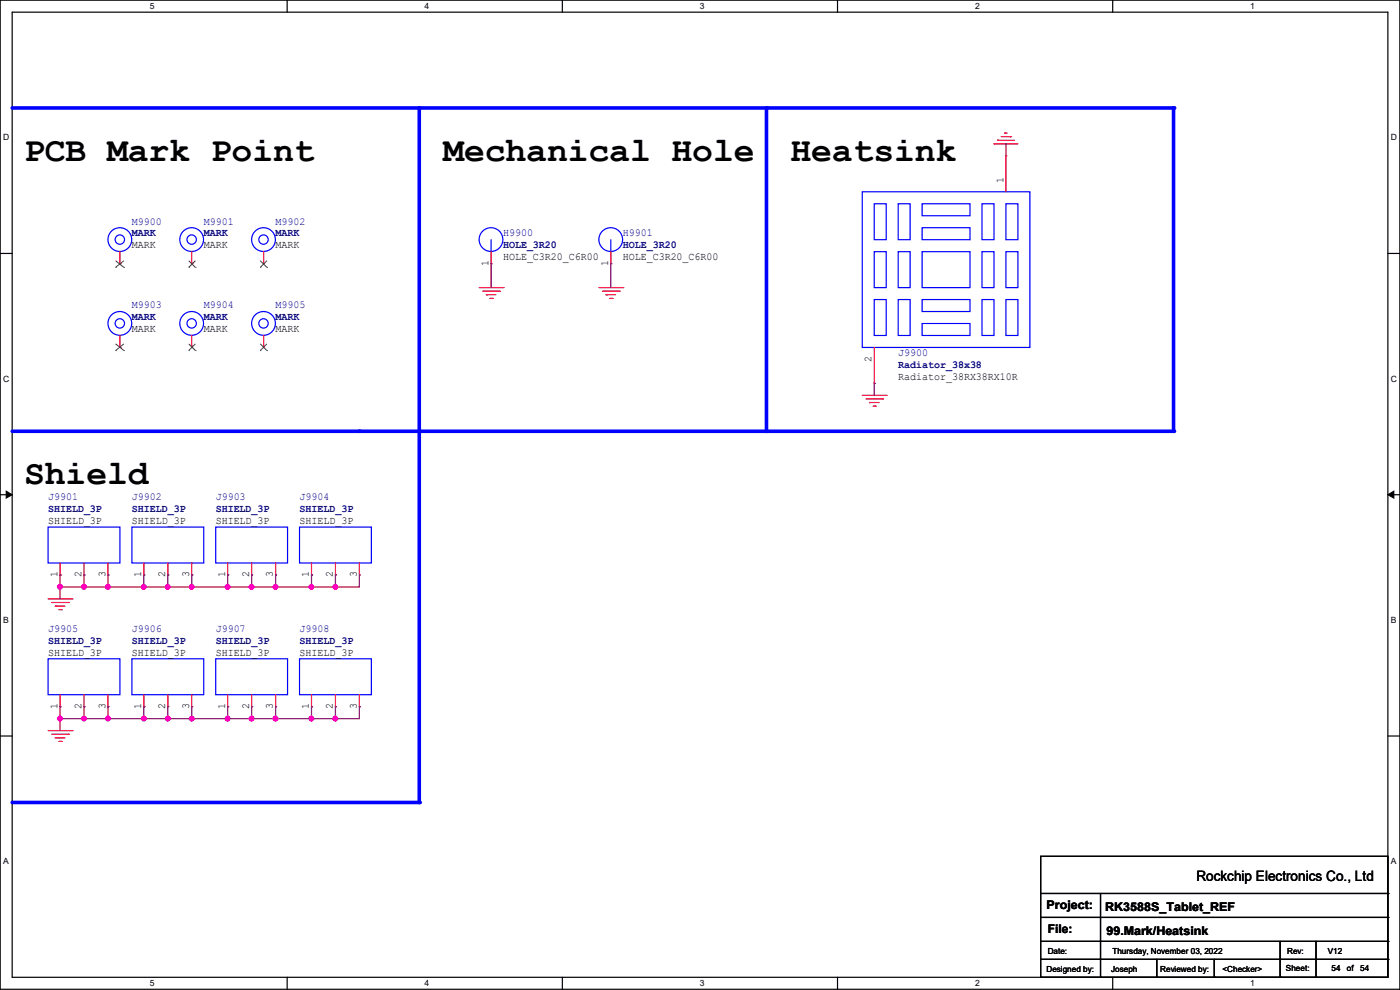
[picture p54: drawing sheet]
<svg xmlns="http://www.w3.org/2000/svg" width="297mm" height="210mm" viewBox="0 0 297 210" stroke-linecap="round" stroke-linejoin="round" font-family="sans-serif">
<defs><g id="words">
<g font-size="7.4">
<text x="5.1" y="34.1">PCB Mark Point</text>
<text x="94" y="34.1">Mechanical Hole</text>
<text x="167.7" y="34.1">Heatsink</text>
<text x="5.1" y="102.7">Shield</text>
</g>
<text font-size="3" x="253.8" y="186.9">Rockchip Electronics Co., Ltd</text>
<g font-size="2.5">
<text x="222" y="192.9">Project:</text>
<text x="222.3" y="198">File:</text>
<text x="234.5" y="193.2">RK3588S_Tablet_REF</text>
<text x="234.7" y="198.2">99.Mark/Heatsink</text>
</g>
<g font-size="2.3">
<text x="212.9" y="38.9" transform="rotate(-90 212.9 38.9)">1</text>
<text x="28" y="52.7">MARK</text>
<text x="43.2" y="52.7">MARK</text>
<text x="58.5" y="52.7">MARK</text>
<text x="103.6" y="56.4" transform="rotate(-90 103.6 56.4)">1</text>
<text x="106.7" y="55.2">HOLE_C3R20_C6R00</text>
<text x="129" y="56.4" transform="rotate(-90 129 56.4)">1</text>
<text x="132.1" y="55.2">HOLE_C3R20_C6R00</text>
<text x="28" y="70.5">MARK</text>
<text x="43.2" y="70.5">MARK</text>
<text x="58.5" y="70.5">MARK</text>
<text x="184.9" y="76.8" transform="rotate(-90 184.9 76.8)">2</text>
<text x="190.5" y="80.6">Radiator_38RX38RX10R</text>
<text x="10.2" y="111.1">SHIELD_3P</text>
<text x="28" y="111.1">SHIELD_3P</text>
<text x="45.8" y="111.1">SHIELD_3P</text>
<text x="63.5" y="111.1">SHIELD_3P</text>
<text x="12.2" y="122.5" transform="rotate(-90 12.2 122.5)">1</text>
<text x="17.3" y="122.5" transform="rotate(-90 17.3 122.5)">2</text>
<text x="22.4" y="122.5" transform="rotate(-90 22.4 122.5)">3</text>
<text x="30" y="122.5" transform="rotate(-90 30 122.5)">1</text>
<text x="35.1" y="122.5" transform="rotate(-90 35.1 122.5)">2</text>
<text x="40.1" y="122.5" transform="rotate(-90 40.1 122.5)">3</text>
<text x="47.8" y="122.5" transform="rotate(-90 47.8 122.5)">1</text>
<text x="52.8" y="122.5" transform="rotate(-90 52.8 122.5)">2</text>
<text x="57.9" y="122.5" transform="rotate(-90 57.9 122.5)">3</text>
<text x="65.5" y="122.5" transform="rotate(-90 65.5 122.5)">1</text>
<text x="70.6" y="122.5" transform="rotate(-90 70.6 122.5)">2</text>
<text x="75.7" y="122.5" transform="rotate(-90 75.7 122.5)">3</text>
<text x="10.2" y="139.1">SHIELD_3P</text>
<text x="28" y="139.1">SHIELD_3P</text>
<text x="45.8" y="139.1">SHIELD_3P</text>
<text x="63.5" y="139.1">SHIELD_3P</text>
<text x="12.2" y="150.4" transform="rotate(-90 12.2 150.4)">1</text>
<text x="17.3" y="150.4" transform="rotate(-90 17.3 150.4)">2</text>
<text x="22.4" y="150.4" transform="rotate(-90 22.4 150.4)">3</text>
<text x="30" y="150.4" transform="rotate(-90 30 150.4)">1</text>
<text x="35.1" y="150.4" transform="rotate(-90 35.1 150.4)">2</text>
<text x="40.1" y="150.4" transform="rotate(-90 40.1 150.4)">3</text>
<text x="47.8" y="150.4" transform="rotate(-90 47.8 150.4)">1</text>
<text x="52.8" y="150.4" transform="rotate(-90 52.8 150.4)">2</text>
<text x="57.9" y="150.4" transform="rotate(-90 57.9 150.4)">3</text>
<text x="65.5" y="150.4" transform="rotate(-90 65.5 150.4)">1</text>
<text x="70.6" y="150.4" transform="rotate(-90 70.6 150.4)">2</text>
<text x="75.7" y="150.4" transform="rotate(-90 75.7 150.4)">3</text>
</g>
<g font-size="2.3" fill="#000080">
<text x="28" y="47.6">M9900</text>
<text x="43.2" y="47.6">M9901</text>
<text x="58.5" y="47.6">M9902</text>
<text x="28" y="50.2">MARK</text>
<text x="43.2" y="50.2">MARK</text>
<text x="58.5" y="50.2">MARK</text>
<text x="106.7" y="50.2">H9900</text>
<text x="106.7" y="52.7">HOLE_3R20</text>
<text x="132.1" y="50.2">H9901</text>
<text x="132.1" y="52.7">HOLE_3R20</text>
<text x="28" y="65.4">M9903</text>
<text x="43.2" y="65.4">M9904</text>
<text x="58.5" y="65.4">M9905</text>
<text x="28" y="67.9">MARK</text>
<text x="43.2" y="67.9">MARK</text>
<text x="58.5" y="67.9">MARK</text>
<text x="190.5" y="75.6">J9900</text>
<text x="190.5" y="78.1">Radiator_38x38</text>
<text x="10.2" y="106">J9901</text>
<text x="28" y="106">J9902</text>
<text x="45.8" y="106">J9903</text>
<text x="63.5" y="106">J9904</text>
<text x="10.2" y="108.6">SHIELD_3P</text>
<text x="28" y="108.6">SHIELD_3P</text>
<text x="45.8" y="108.6">SHIELD_3P</text>
<text x="63.5" y="108.6">SHIELD_3P</text>
<text x="10.2" y="134">J9905</text>
<text x="10.2" y="136.5">SHIELD_3P</text>
<text x="28" y="134">J9906</text>
<text x="28" y="136.5">SHIELD_3P</text>
<text x="45.8" y="134">J9907</text>
<text x="45.8" y="136.5">SHIELD_3P</text>
<text x="63.5" y="134">J9908</text>
<text x="63.5" y="136.5">SHIELD_3P</text>
</g>
<g font-size="1.8">
<text x="31.8" y="1.9">5</text>
<text x="90.1" y="1.9">4</text>
<text x="148.5" y="1.9">3</text>
<text x="206.8" y="1.9">2</text>
<text x="265.2" y="1.9">1</text>
<text x=".7" y="29.8">D</text>
<text x="295.1" y="29.8">D</text>
<text x=".7" y="80.9">C</text>
<text x="295.1" y="80.9">C</text>
<text x=".7" y="132.1">B</text>
<text x="295.1" y="132.1">B</text>
<text x=".7" y="183.3">A</text>
<text x="295.1" y="183.3">A</text>
<text x="222.3" y="202.3">Date:</text>
<text x="236" y="202.3">Thursday, November 03, 2022</text>
<text x="273.1" y="202.3">Rev:</text>
<text x="281.7" y="202.3">V12</text>
<text x="31.8" y="209.2">5</text>
<text x="90.1" y="209.2">4</text>
<text x="148.5" y="209.2">3</text>
<text x="206.8" y="209.2">2</text>
<text x="222" y="206.1">Designed by:</text>
<text x="235.7" y="206.1">Joseph</text>
<text x="246.1" y="206.1">Reviewed by:</text>
<text x="259.4" y="206.1">&lt;Checker&gt;</text>
<text x="265.2" y="209.2">1</text>
<text x="272.8" y="205.9">Sheet:</text>
<text x="282.5" y="205.9">54</text>
<text x="285.7" y="205.9">of</text>
<text x="288.6" y="205.9">54</text>
</g>
</g></defs>
<path d="M0 0h297v209.8h-297zM2.6 2.6h291.8v204.7h-291.8z" fill="none" stroke="#000" stroke-width=".25"/>
<g fill="#fff">
<path d="M31.7 .3h1v2h-1z"/>
<path d="M31.7 207.6h1v2h-1z"/>
</g>
<path d="M60.9 0v2.6M60.9 207.3v2.5" fill="none" stroke="#000" stroke-width=".25"/>
<g fill="#fff">
<path d="M90.1 .3h1v2h-1z"/>
<path d="M90.1 207.6h1v2h-1z"/>
</g>
<path d="M119.3 0v2.6M119.3 207.3v2.5" fill="none" stroke="#000" stroke-width=".25"/>
<g fill="#fff">
<path d="M148.5 .3h.9v2h-.9z"/>
<path d="M148.5 207.6h.9v2h-.9z"/>
</g>
<path d="M177.7 0v2.6M177.7 207.3v2.5" fill="none" stroke="#000" stroke-width=".25"/>
<g fill="#fff">
<path d="M206.8 .3h1v2h-1z"/>
<path d="M206.8 207.6h1v2h-1z"/>
</g>
<path d="M236.1 0v2.6M236.1 207.3v2.5" fill="none" stroke="#000" stroke-width=".25"/>
<g fill="#fff">
<path d="M265.2 .3h1v2h-1z"/>
<path d="M265.2 207.6h1v2h-1z"/>
<path d="M.7 28.2h1.2v1.9h-1.2z"/>
<path d="M295.1 28.2h1.2v1.9h-1.2z"/>
<path d="M.7 79.3h1.2v2h-1.2z"/>
<path d="M295.1 79.3h1.2v2h-1.2z"/>
</g>
<path d="M0 53.8h2.6M294.4 53.8h2.6" fill="none" stroke="#000" stroke-width=".25"/>
<g fill="#fff">
<path d="M.7 130.5h1.2v2h-1.2z"/>
<path d="M295.1 130.5h1.1v2h-1.1z"/>
</g>
<path d="M0 104.9h2.6M294.4 104.9h2.6" fill="none" stroke="#000" stroke-width=".25"/>
<path d="M1.3 104.2l1.3 .7-1.3 .8zM294.4 104.9l1.3-.7v1.5z" fill="#000" stroke="#000" stroke-width=".21"/>
<g fill="#fff">
<path d="M.7 181.7h1.2v2h-1.2z"/>
<path d="M295.1 181.7h1.1v2h-1.1z"/>
</g>
<path d="M0 156.1h2.6M294.4 156.1h2.6" fill="none" stroke="#000" stroke-width=".25"/>
<path d="M88.9 91.5v78.7" fill="none" stroke="#00f" stroke-width=".76"/>
<circle cx="88.9" cy="91.5" r=".38" fill="#00f"/>
<path d="M2.6 170.2h86.3" fill="none" stroke="#00f" stroke-width=".76"/>
<circle cx="88.9" cy="170.2" r=".38" fill="#00f"/>
<path d="M162.6 22.9v68.6" fill="none" stroke="#00f" stroke-width=".76"/>
<circle cx="162.6" cy="22.9" r=".38" fill="#00f"/>
<path d="M76.2 91.5h86.4" fill="none" stroke="#00f" stroke-width=".76"/>
<circle cx="162.6" cy="91.5" r=".38" fill="#00f"/>
<path d="M249 22.9v68.6" fill="none" stroke="#00f" stroke-width=".76"/>
<circle cx="249" cy="22.9" r=".38" fill="#00f"/>
<path d="M162.6 91.5h86.4" fill="none" stroke="#00f" stroke-width=".76"/>
<circle cx="249" cy="91.5" r=".38" fill="#00f"/>
<path d="M2.6 22.9h246.4" fill="none" stroke="#00f" stroke-width=".76"/>
<circle cx="249" cy="22.9" r=".38" fill="#00f"/>
<path d="M2.6 91.5h73.6" fill="none" stroke="#00f" stroke-width=".76"/>
<circle cx="76.2" cy="91.5" r=".38" fill="#00f"/>
<path d="M88.9 22.9v68.6" fill="none" stroke="#00f" stroke-width=".76"/>
<circle cx="88.9" cy="22.9" r=".38" fill="#00f"/>
<g fill="none" stroke="#f00" stroke-width=".25">
<path d="M210.9 30.5h.1M210.9 30.5h5M211.6 29.8h.1M211.6 29.8h3.6M212.4 29h2M213.1 28.2h.1M213.1 28.2h.6M213.4 33.1h.1M213.4 33.1v7.6M214.4 29h.1M25.4 55.9h.1M25.4 53.4v2.5"/>
<path d="M40.7 55.9h.1M40.7 53.4v2.5M55.9 55.9h.1M55.9 53.4v2.5M104.2 55.9h.1M104.2 53.4v2.5M129.6 55.9h.1M129.6 53.4v2.5M25.4 73.7h.1M25.4 71.2v2.5M40.7 73.7h.1M40.7 71.2v2.5"/>
<path d="M55.9 73.7h.1M55.9 71.2v2.5M101.6 61h5.1M102.4 61.8h3.6M103.2 62.5h.1M103.2 62.5h2M103.9 63.3h.5M104.4 63.3h.1M106 61.8h.1M106.7 61h.1M127 61h5.1M127.8 61.8h3.6"/>
<path d="M128.6 62.5h.1M128.6 62.5h2M129.3 63.3h.5M129.8 63.3h.1M131.4 61.8h.1M132.1 61h.1M185.5 73.7v7.6M182.9 83.9h5.1M183.7 84.6h3.5M184.4 85.4h.1M184.4 85.4h2.1M185.2 86.1h.5"/>
<path d="M185.5 81.3h.1M185.7 86.1h.1M187.2 84.6h.1M188 83.9h.1M12.7 119.4v2.6M17.8 119.4v2.6M22.9 119.4v2.6M30.5 119.4v2.6M35.6 119.4v2.6M40.7 119.4v2.6M48.3 119.4v2.6M53.4 119.4v2.6"/>
<path d="M58.5 119.4v2.6M66.1 119.4v2.6M71.2 119.4v2.6M76.2 119.4v2.6M10.2 127h5.1M11 127.8h3.5M11.7 128.6h.1M11.7 128.6h2.1M12.5 129.3h.5M12.7 122h.1M13 129.3h.1M14.5 127.8h.1"/>
<path d="M15.3 127h.1M17.8 122h.1M22.9 122h.1M30.5 122h.1M35.6 122h.1M40.7 122h.1M48.3 122h.1M53.4 122h.1M58.5 122h.1M66.1 122h.1M71.2 122h.1M76.2 122h.1"/>
<path d="M10.2 155h5.1M11 155.7h3.5M11.7 156.5h.1M11.7 156.5h2.1M12.5 157.3h.5M12.7 149.9h.1M12.7 147.4v2.5M13 157.3h.1M14.5 155.7h.1M15.3 155h.1M17.8 149.9h.1M17.8 147.4v2.5"/>
<path d="M22.9 149.9h.1M22.9 147.4v2.5M30.5 149.9h.1M30.5 147.4v2.5M35.6 149.9h.1M35.6 147.4v2.5M40.7 149.9h.1M40.7 147.4v2.5M48.3 149.9h.1M48.3 147.4v2.5M53.4 149.9h.1M53.4 147.4v2.5"/>
<path d="M58.5 149.9h.1M58.5 147.4v2.5M66.1 149.9h.1M66.1 147.4v2.5M71.2 149.9h.1M71.2 147.4v2.5M76.2 149.9h.1M76.2 147.4v2.5"/>
</g>
<g fill="none" stroke="#000" stroke-width=".25">
<path d="M220.8 181.7h73.6v25.6h-73.6zM220.8 189.5h73.6M220.8 194.6h73.6M220.8 199.7h73.6M233.5 189.5v17.8M271.6 199.7v7.6M279.2 199.7v7.6M294.4 189.5h.1M294.4 194.6h.1M294.4 199.7h.1M220.8 203.5h73.6M233.5 207.3h.1"/>
<path d="M245.4 207.3h.1M245.4 203.5v3.8M257.6 207.3h.1M257.6 203.5v3.8M271.6 207.3h.1M279.2 207.3h.1M294.4 203.5h.1"/>
</g>
<g fill="none" stroke="#00f" stroke-width=".25">
<path d="M104.2 53.4h.1M104.2 50.8v2.6M129.6 53.4h.1M129.6 50.8v2.6M182.9 40.7h35.6v33h-35.6zM185.5 43.2h2.5v7.6h-2.5zM185.5 53.4h2.5v7.6h-2.5zM190.5 43.2h2.6v7.6h-2.6zM190.5 53.4h2.6v7.6h-2.6zM195.6 53.4h10.2v7.6h-10.2zM195.6 43.2h10.2v2.6h-10.2zM195.6 48.3h10.2v2.5h-10.2z"/>
<path d="M208.3 43.2h2.6v7.6h-2.6zM208.3 53.4h2.6v7.6h-2.6zM213.4 43.2h2.5v7.6h-2.5zM213.4 53.4h2.5v7.6h-2.5zM185.5 63.5h2.5v7.7h-2.5zM190.5 63.5h2.6v7.7h-2.6zM195.6 63.5h10.2v2.6h-10.2zM195.6 68.6h10.2v2.6h-10.2zM208.3 63.5h2.6v7.7h-2.6zM213.4 63.5h2.5v7.7h-2.5zM10.2 111.8h15.2v7.6h-15.2zM28 111.8h15.2v7.6h-15.2z"/>
<path d="M45.8 111.8h15.2v7.6h-15.2zM63.5 111.8h15.3v7.6h-15.3zM10.2 139.7h15.2v7.7h-15.2zM28 139.7h15.2v7.7h-15.2zM45.8 139.7h15.2v7.7h-15.2zM63.5 139.7h15.3v7.7h-15.3z"/>
<circle cx="25.4" cy="50.8" r="2.52"/>
<circle cx="25.4" cy="50.8" r=".99"/>
<circle cx="40.7" cy="50.8" r="2.52"/>
<circle cx="40.7" cy="50.8" r=".99"/>
<circle cx="55.9" cy="50.8" r="2.52"/>
<circle cx="55.9" cy="50.8" r=".99"/>
<circle cx="104.2" cy="50.8" r="2.52"/>
<circle cx="129.6" cy="50.8" r="2.52"/>
<circle cx="25.4" cy="68.6" r="2.52"/>
<circle cx="25.4" cy="68.6" r=".99"/>
<circle cx="40.7" cy="68.6" r="2.52"/>
<circle cx="40.7" cy="68.6" r=".99"/>
<circle cx="55.9" cy="68.6" r="2.52"/>
<circle cx="55.9" cy="68.6" r=".99"/>
</g>
<g fill="none" stroke="#804000" stroke-width=".21">
<path d="M24.5 56.7h.1M24.5 55.3l1.8 1.4M26.3 56.7h.1M26.3 55.3l-1.8 1.4M40 56.7h.1M40 55.3l1.5 1.4M41.5 56.7h.1M41.5 55.3l-1.5 1.4M55.2 56.7h.1M55.2 55.3l1.4 1.4M56.6 56.7h.1M56.6 55.3l-1.4 1.4"/>
<path d="M24.5 74.4h.1M24.5 72.9l1.8 1.5M26.3 74.4h.1M26.3 72.9l-1.8 1.5M40 74.4h.1M40 72.9l1.5 1.5M41.5 74.4h.1M41.5 72.9l-1.5 1.5M55.2 74.4h.1M55.2 72.9l1.4 1.5M56.6 74.4h.1M56.6 72.9l-1.4 1.5"/>
</g>
<g fill="none" stroke="#800040" stroke-width=".25">
<path d="M213.4 30.5h.1M213.4 30.5v2.6M104.2 55.9h.1M104.2 55.9v5.1M129.6 55.9h.1M129.6 55.9v5.1M185.5 81.3h.1M185.5 81.3v2.6M12.7 122h.1M12.7 124.5h.1M12.7 122v5M17.8 122h.1"/>
<path d="M17.8 124.5h.1M17.8 122v2.5M22.9 124.5h.1M22.9 122h.1M22.9 122v2.5M30.5 122h.1M30.5 124.5h.1M30.5 122v2.5M35.6 122h.1M35.6 124.5h.1M35.6 122v2.5M40.7 122h.1"/>
<path d="M40.7 124.5h.1M40.7 122v2.5M48.3 122h.1M48.3 124.5h.1M48.3 122v2.5M53.4 122h.1M53.4 124.5h.1M53.4 122v2.5M58.5 122h.1M58.5 124.5h.1M58.5 122v2.5M66.1 122h.1"/>
<path d="M66.1 124.5h.1M66.1 122v2.5M71.2 122h.1M71.2 124.5h.1M71.2 122v2.5M76.2 122h.1M76.2 122v2.5h-63.5M12.7 149.9h.1M12.7 152.4h.1M12.7 149.9v5.1M17.8 149.9h.1M17.8 152.4h.1"/>
<path d="M17.8 149.9v2.5M22.9 149.9h.1M22.9 152.4h.1M22.9 149.9v2.5M30.5 149.9h.1M30.5 152.4h.1M30.5 149.9v2.5M35.6 149.9h.1M35.6 152.4h.1M35.6 149.9v2.5M40.7 149.9h.1M40.7 152.4h.1"/>
<path d="M40.7 149.9v2.5M48.3 149.9h.1M48.3 152.4h.1M48.3 149.9v2.5M53.4 149.9h.1M53.4 152.4h.1M53.4 149.9v2.5M58.5 149.9h.1M58.5 152.4h.1M58.5 149.9v2.5M66.1 149.9h.1M66.1 152.4h.1"/>
<path d="M66.1 149.9v2.5M71.2 149.9h.1M71.2 152.4h.1M71.2 149.9v2.5M76.2 149.9h.1M76.2 149.9v2.5h-63.5"/>
</g>
<g fill="#f0f" stroke="#f0f" stroke-width=".25">
<circle cx="17.8" cy="152.4" r=".49"/>
<circle cx="12.7" cy="152.4" r=".49"/>
<circle cx="22.9" cy="152.4" r=".49"/>
<circle cx="30.5" cy="152.4" r=".49"/>
<circle cx="40.7" cy="152.4" r=".49"/>
<circle cx="35.6" cy="152.4" r=".49"/>
<circle cx="48.3" cy="152.4" r=".49"/>
<circle cx="53.4" cy="152.4" r=".49"/>
<circle cx="12.7" cy="124.5" r=".49"/>
<circle cx="17.8" cy="124.5" r=".49"/>
<circle cx="22.9" cy="124.5" r=".49"/>
<circle cx="30.5" cy="124.5" r=".49"/>
<circle cx="40.7" cy="124.5" r=".49"/>
<circle cx="35.6" cy="124.5" r=".49"/>
<circle cx="66.1" cy="152.4" r=".49"/>
<circle cx="71.1" cy="152.4" r=".49"/>
<circle cx="58.4" cy="152.4" r=".49"/>
<circle cx="53.4" cy="124.5" r=".49"/>
<circle cx="48.3" cy="124.5" r=".49"/>
<circle cx="58.4" cy="124.5" r=".49"/>
<circle cx="66.1" cy="124.5" r=".49"/>
<circle cx="71.1" cy="124.5" r=".49"/>
</g>
<use href="#words"/>
</svg>
